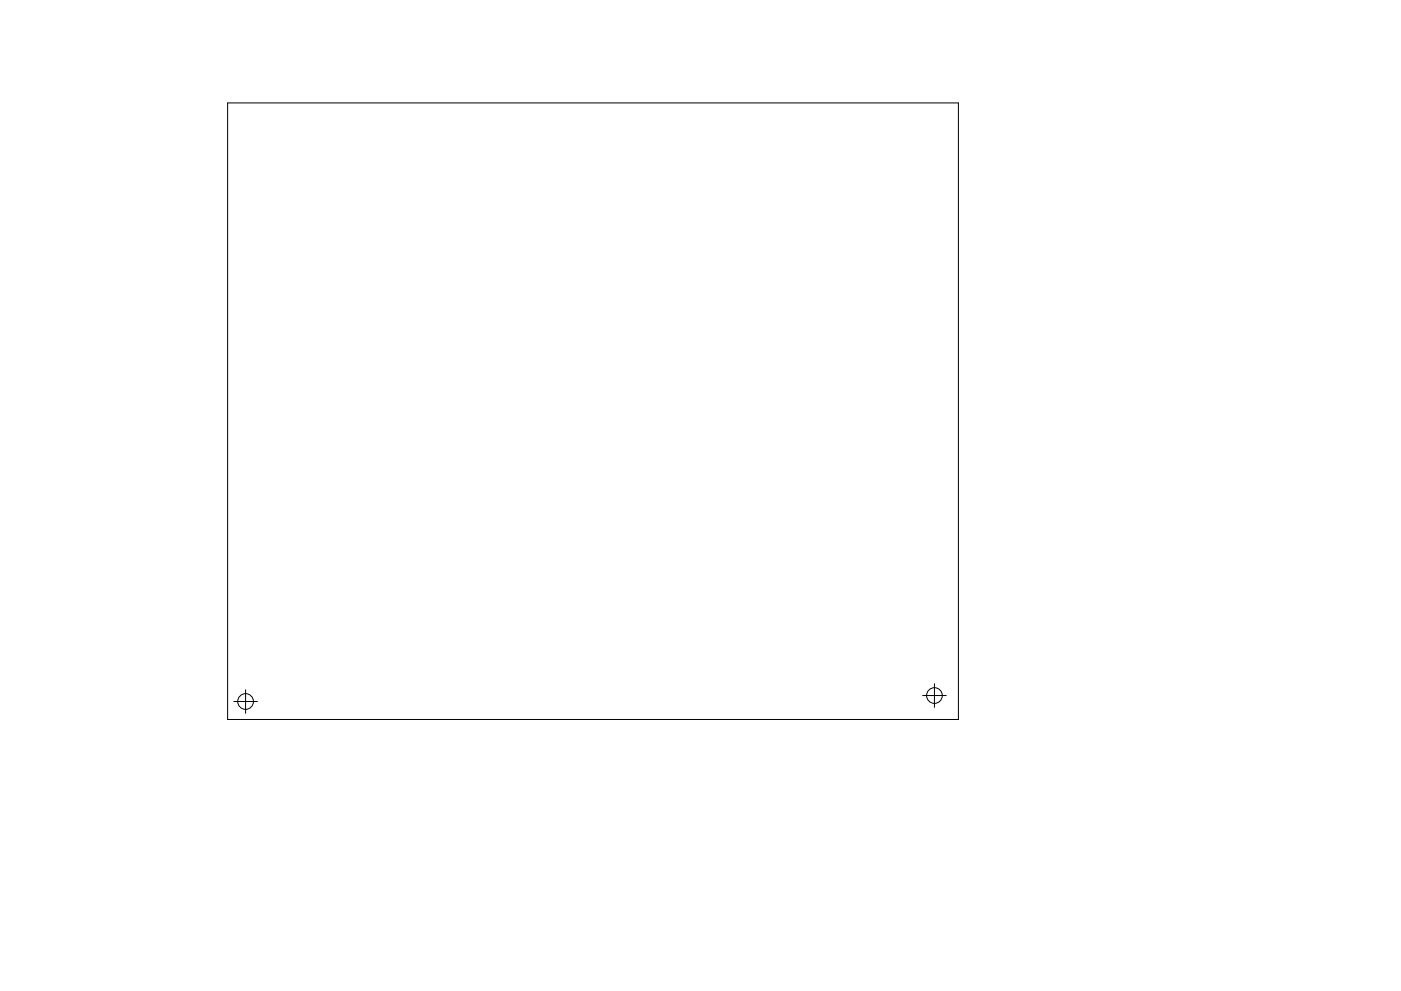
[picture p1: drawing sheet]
<svg xmlns="http://www.w3.org/2000/svg" width="297mm" height="210mm" viewBox="0 0 297 210" stroke-linecap="round" stroke-linejoin="round" font-family="sans-serif">
<g fill="none" stroke="#000" stroke-width=".21">
<path d="M48.3 21.8h154.9v130.8h-154.9zM49.6 148.8h5M52.1 146.3v5M195.6 147.6h5M198.1 145.1v5"/>
<circle cx="52.1" cy="148.8" r="1.67"/>
<circle cx="198.1" cy="147.6" r="1.67"/>
</g>
</svg>
